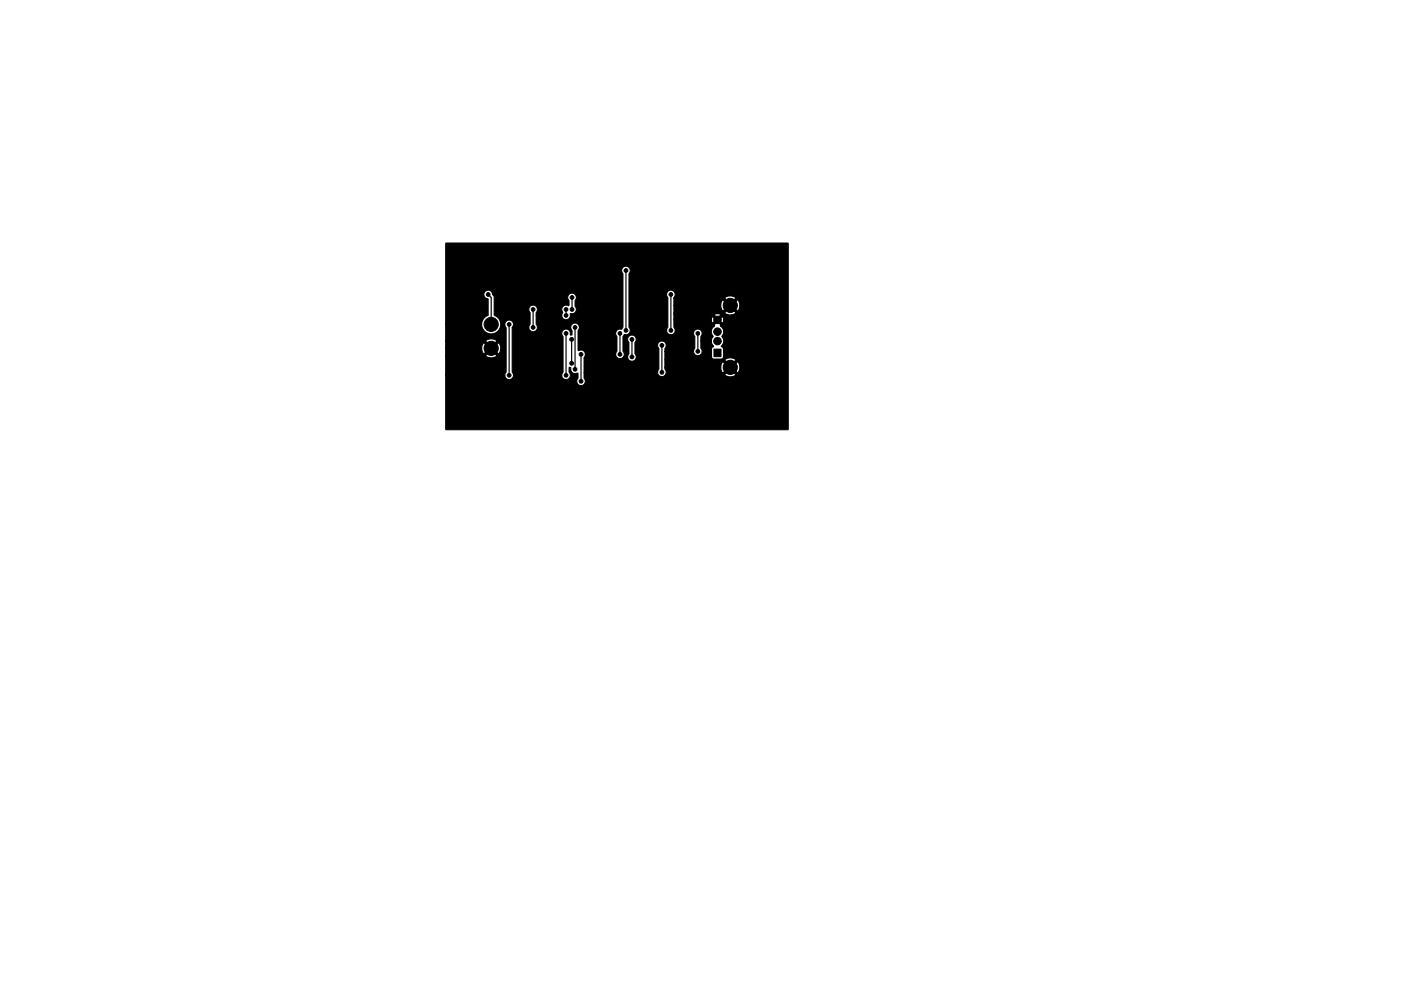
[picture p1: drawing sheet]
<svg xmlns="http://www.w3.org/2000/svg" width="297mm" height="210mm" viewBox="0 0 297 210" stroke-linecap="round" stroke-linejoin="round" font-family="sans-serif">
<g fill="#000" stroke="#000" stroke-width=".21">
<path d="M94.5 51.6h72.6v39.6h-72.6v-11.6h12.5a.91 .91 0 0 0 .9 .9 .91 .91 0 0 0 1-.9h10.2a.93 .93 0 0 0 1.3 .8 .93 .93 0 0 0 .2-1.5l.1-.9h.2a1.24 1.24 0 0 0 .8 1.2h.8l.1 1a.93 .93 0 0 0-.1 1.3 .93 .93 0 0 0 1.4 0 .93 .93 0 0 0-.1-1.3v-1.2h15.6a.92 .92 0 0 0 .7 .9 .92 .92 0 0 0 1-.4h12.5a1.95 1.95 0 0 0 2.4 0l-1.2-1.2-1.2 1.2h-12.5a.97 .97 0 0 0-.1-1.2v-.4h11.8l.1 .6 .3 .7 1.3-1.3h.7l1.2 1.3a1.94 1.94 0 0 0 0-2.5l-1.2 1.2h-.7l-1.3-1.2-.4 1.2h-11.8v-1.5h12.6l1.2 1.2 1.2-1.2a1.94 1.94 0 0 0-2.4 0h-12.6v-1.9h6l.1 .2a.93 .93 0 0 0 1.3 .6 .93 .93 0 0 0 .2-1.5v-1.4h2.2l.2 .6 .3 .4-.4 .6v1.9l.4 .3h1.6l.3-.2 .2-.3v-1.7l-.5-.5a1.5 1.5 0 0 0 .1-2.2 1.35 1.35 0 0 0-.3-2.1l.1-.3-.7-.7-.7 .7 .1 .3a1.4 1.4 0 0 0-.3 2.2l-.4 1h-2.2v-1a.93 .93 0 0 0 0-1.3 .93 .93 0 0 0-1.3 0 .93 .93 0 0 0 0 1.3v2.4l-.3 .7h-6v-.6a.92 .92 0 0 0-.1-1.3 .92 .92 0 0 0-1.3 .1 .92 .92 0 0 0 .1 1.3v4.3l-.3 .7h-15.6v-3.1l.3-.7h6.4a.91 .91 0 0 0 .7 .8 .91 .91 0 0 0 1-.3h.9a.92 .92 0 0 0 1.3 .8 .92 .92 0 0 0 .2-1.5v-2.4a.92 .92 0 0 0 0-1.3 .92 .92 0 0 0-1.3 .1 .92 .92 0 0 0 .1 1.3l-.1 2.4-.2 .6h-.9a.97 .97 0 0 0-.1-1.2v-3.1l.2-.4a.99 .99 0 0 0 1.3-.9h7.7a.92 .92 0 0 0 1.3 .8 .92 .92 0 0 0 .3-1.5v-1.5h7.9l.2 .7 .8-.7h.7l.7 .7a1.26 1.26 0 0 0 0-1.5l-.7 .8h-.7l-.8-.8-.2 .8h-7.9v-1.1h8.5l.7 .7 .7-.7a1.26 1.26 0 0 0-1.4 0h-8.5v-.4h10.7a1.95 1.95 0 0 0 2.4 0l-1.2-1.2-1.2 1.2h-10.7v-1.6h9.9l.1 .5 .3 .7 1.3-1.2h.7l1.2 1.2a1.95 1.95 0 0 0 0-2.4l-1.2 1.2h-.7l-1.3-1.2-.4 1.2h-9.9v-1.6h10.7l1.2 1.2 1.2-1.2a1.94 1.94 0 0 0-2.4 0h-10.7a.93 .93 0 0 0 0-1.4 .93 .93 0 0 0-1.3 0 .93 .93 0 0 0 0 1.4v6.2l-.3 .7h-7.7l-.3-.7 .1-11.4a.92 .92 0 0 0-.1-1.3 .92 .92 0 0 0-1.3 .1 .92 .92 0 0 0 .1 1.3v11.3l-.3 .4a1 1 0 0 0-1.2 .7v.4l.2 .5v3.1l-.3 .7-6.4-.1a.91 .91 0 0 0-1.4-.7l-.1-.1v-4.1a.93 .93 0 0 0 0-1.4 .93 .93 0 0 0-1.3 0 .93 .93 0 0 0 0 1.4v.8l-.3 .1-.1-.2a.91 .91 0 0 0-.8-1.1 .91 .91 0 0 0-1 .9l.3 .7v7.5l-.3 .7h-10.2l-.3-.7v-9.4h3.5v.2a.93 .93 0 0 0 1.4 .5 .93 .93 0 0 0 .2-1.4v-1.9h5.4a.94 .94 0 0 0 1.1 .9 .94 .94 0 0 0 .7-1.2 .98 .98 0 0 0 1.1-.5 .98 .98 0 0 0-.1-1.1v-1.3a.92 .92 0 0 0 0-1.3 .92 .92 0 0 0-1.3 .1 .92 .92 0 0 0 .1 1.3l-.1 1h-.8a1 1 0 0 0-.5 1.6l-.2 .5h-5.4v-.5a.93 .93 0 0 0 0-1.4 .93 .93 0 0 0-1.3 0 .93 .93 0 0 0 0 1.4v2.4l-.3 .7h-3.5a.92 .92 0 0 0-.1-1.3 .92 .92 0 0 0-1.3 0 .92 .92 0 0 0 .1 1.3v9.4l-.3 .7h-12.5v-4.1h8.4a1.95 1.95 0 0 0 2.5 0l-1.3-1.2-1.2 1.2h-8.4v-1.6h7.6l.1 .5 .3 .7 1.3-1.2h.7l1.2 1.2a1.95 1.95 0 0 0 0-2.4l-1.2 1.2h-.7l-1.2-1.2-.5 1.2h-7.6v-1.6h8.4l1.2 1.2 1.3-1.2a1.94 1.94 0 0 0-2.5 0h-8.4v-3.5h7.6v.3a2.04 2.04 0 0 0 3.4 1.2 2.04 2.04 0 0 0-.7-3.5v-3.8l-.2-.4a1.39 1.39 0 0 0-1-1 .96 .96 0 0 0-1 .9 .96 .96 0 0 0 .9 1v3.3a2.35 2.35 0 0 0-1.4 2h-7.6zM151.4 74.1h1.5v1.6h-1.5z"/>
<circle cx="132.7" cy="57.4" r=".4"/>
<circle cx="147.3" cy="59.9" r=".4"/>
<circle cx="101" cy="64.6" r=".4"/>
<circle cx="101" cy="73.9" r=".4"/>
<circle cx="103.5" cy="62.5" r=".4"/>
<circle cx="104.1" cy="77.1" r=".4"/>
<circle cx="104.1" cy="68.8" r="1.5"/>
<circle cx="104.1" cy="73.9" r="1.5"/>
<circle cx="107.9" cy="79.6" r=".4"/>
<circle cx="107.9" cy="68.8" r=".4"/>
<circle cx="109.9" cy="79.6" r=".4"/>
<circle cx="109.9" cy="75.2" r=".4"/>
<circle cx="113" cy="65.7" r=".4"/>
<circle cx="113" cy="69.5" r=".4"/>
<circle cx="120" cy="66.9" r=".4"/>
<circle cx="120" cy="70.7" r=".4"/>
<circle cx="120" cy="79.6" r=".4"/>
<circle cx="120" cy="65.7" r=".4"/>
<circle cx="121.2" cy="72" r=".4"/>
<circle cx="121.2" cy="77.1" r=".4"/>
<circle cx="121.3" cy="63.1" r=".4"/>
<circle cx="121.3" cy="65.7" r=".4"/>
<circle cx="121.9" cy="78.4" r=".4"/>
<circle cx="121.9" cy="69.5" r=".4"/>
<circle cx="123.2" cy="75.2" r=".4"/>
<circle cx="127" cy="74.5" r=".4"/>
<circle cx="131.4" cy="70.7" r=".4"/>
<circle cx="131.4" cy="75.2" r=".4"/>
<circle cx="132.7" cy="70.1" r=".4"/>
<circle cx="134" cy="75.7" r=".4"/>
<circle cx="134" cy="72" r=".4"/>
<circle cx="140.3" cy="79" r=".4"/>
<circle cx="140.3" cy="73.3" r=".4"/>
<circle cx="142.2" cy="70.1" r=".4"/>
<circle cx="142.2" cy="62.5" r=".4"/>
<circle cx="147.3" cy="65" r=".4"/>
<circle cx="148" cy="70.7" r=".4"/>
<circle cx="148" cy="74.5" r=".4"/>
<circle cx="152.1" cy="67.9" r=".8"/>
<circle cx="152.1" cy="70.4" r=".8"/>
<circle cx="152.1" cy="72.4" r=".8"/>
<circle cx="154.8" cy="77.9" r="1.5"/>
<circle cx="154.8" cy="64.8" r="1.5"/>
<circle cx="104.1" cy="84.1" r=".4"/>
<circle cx="109.9" cy="82.8" r=".4"/>
<circle cx="123.2" cy="80.9" r=".4"/>
<circle cx="127" cy="82.2" r=".4"/>
</g>
<g fill="none" stroke="#000" stroke-width=".25">
<path d="M132.7 57.4v12.7M147.3 59.9v5.1M101 64.6v9.3M103.5 62.5l.6 .6v5.7M104.1 77.1v7M107.9 68.8v10.8M109.9 75.2v7.6M113 65.7v3.8M120 65.7v1.2M120 70.7v8.9M121.2 72v5.1M121.3 63.1v2.6"/>
<path d="M121.9 69.5v8.9M123.2 75.2v5.7M127 74.5v7.7M131.4 70.7v4.5M134 72v3.7M140.3 73.3v5.7M142.2 62.5v7.6M148 70.7v3.8"/>
</g>
</svg>
